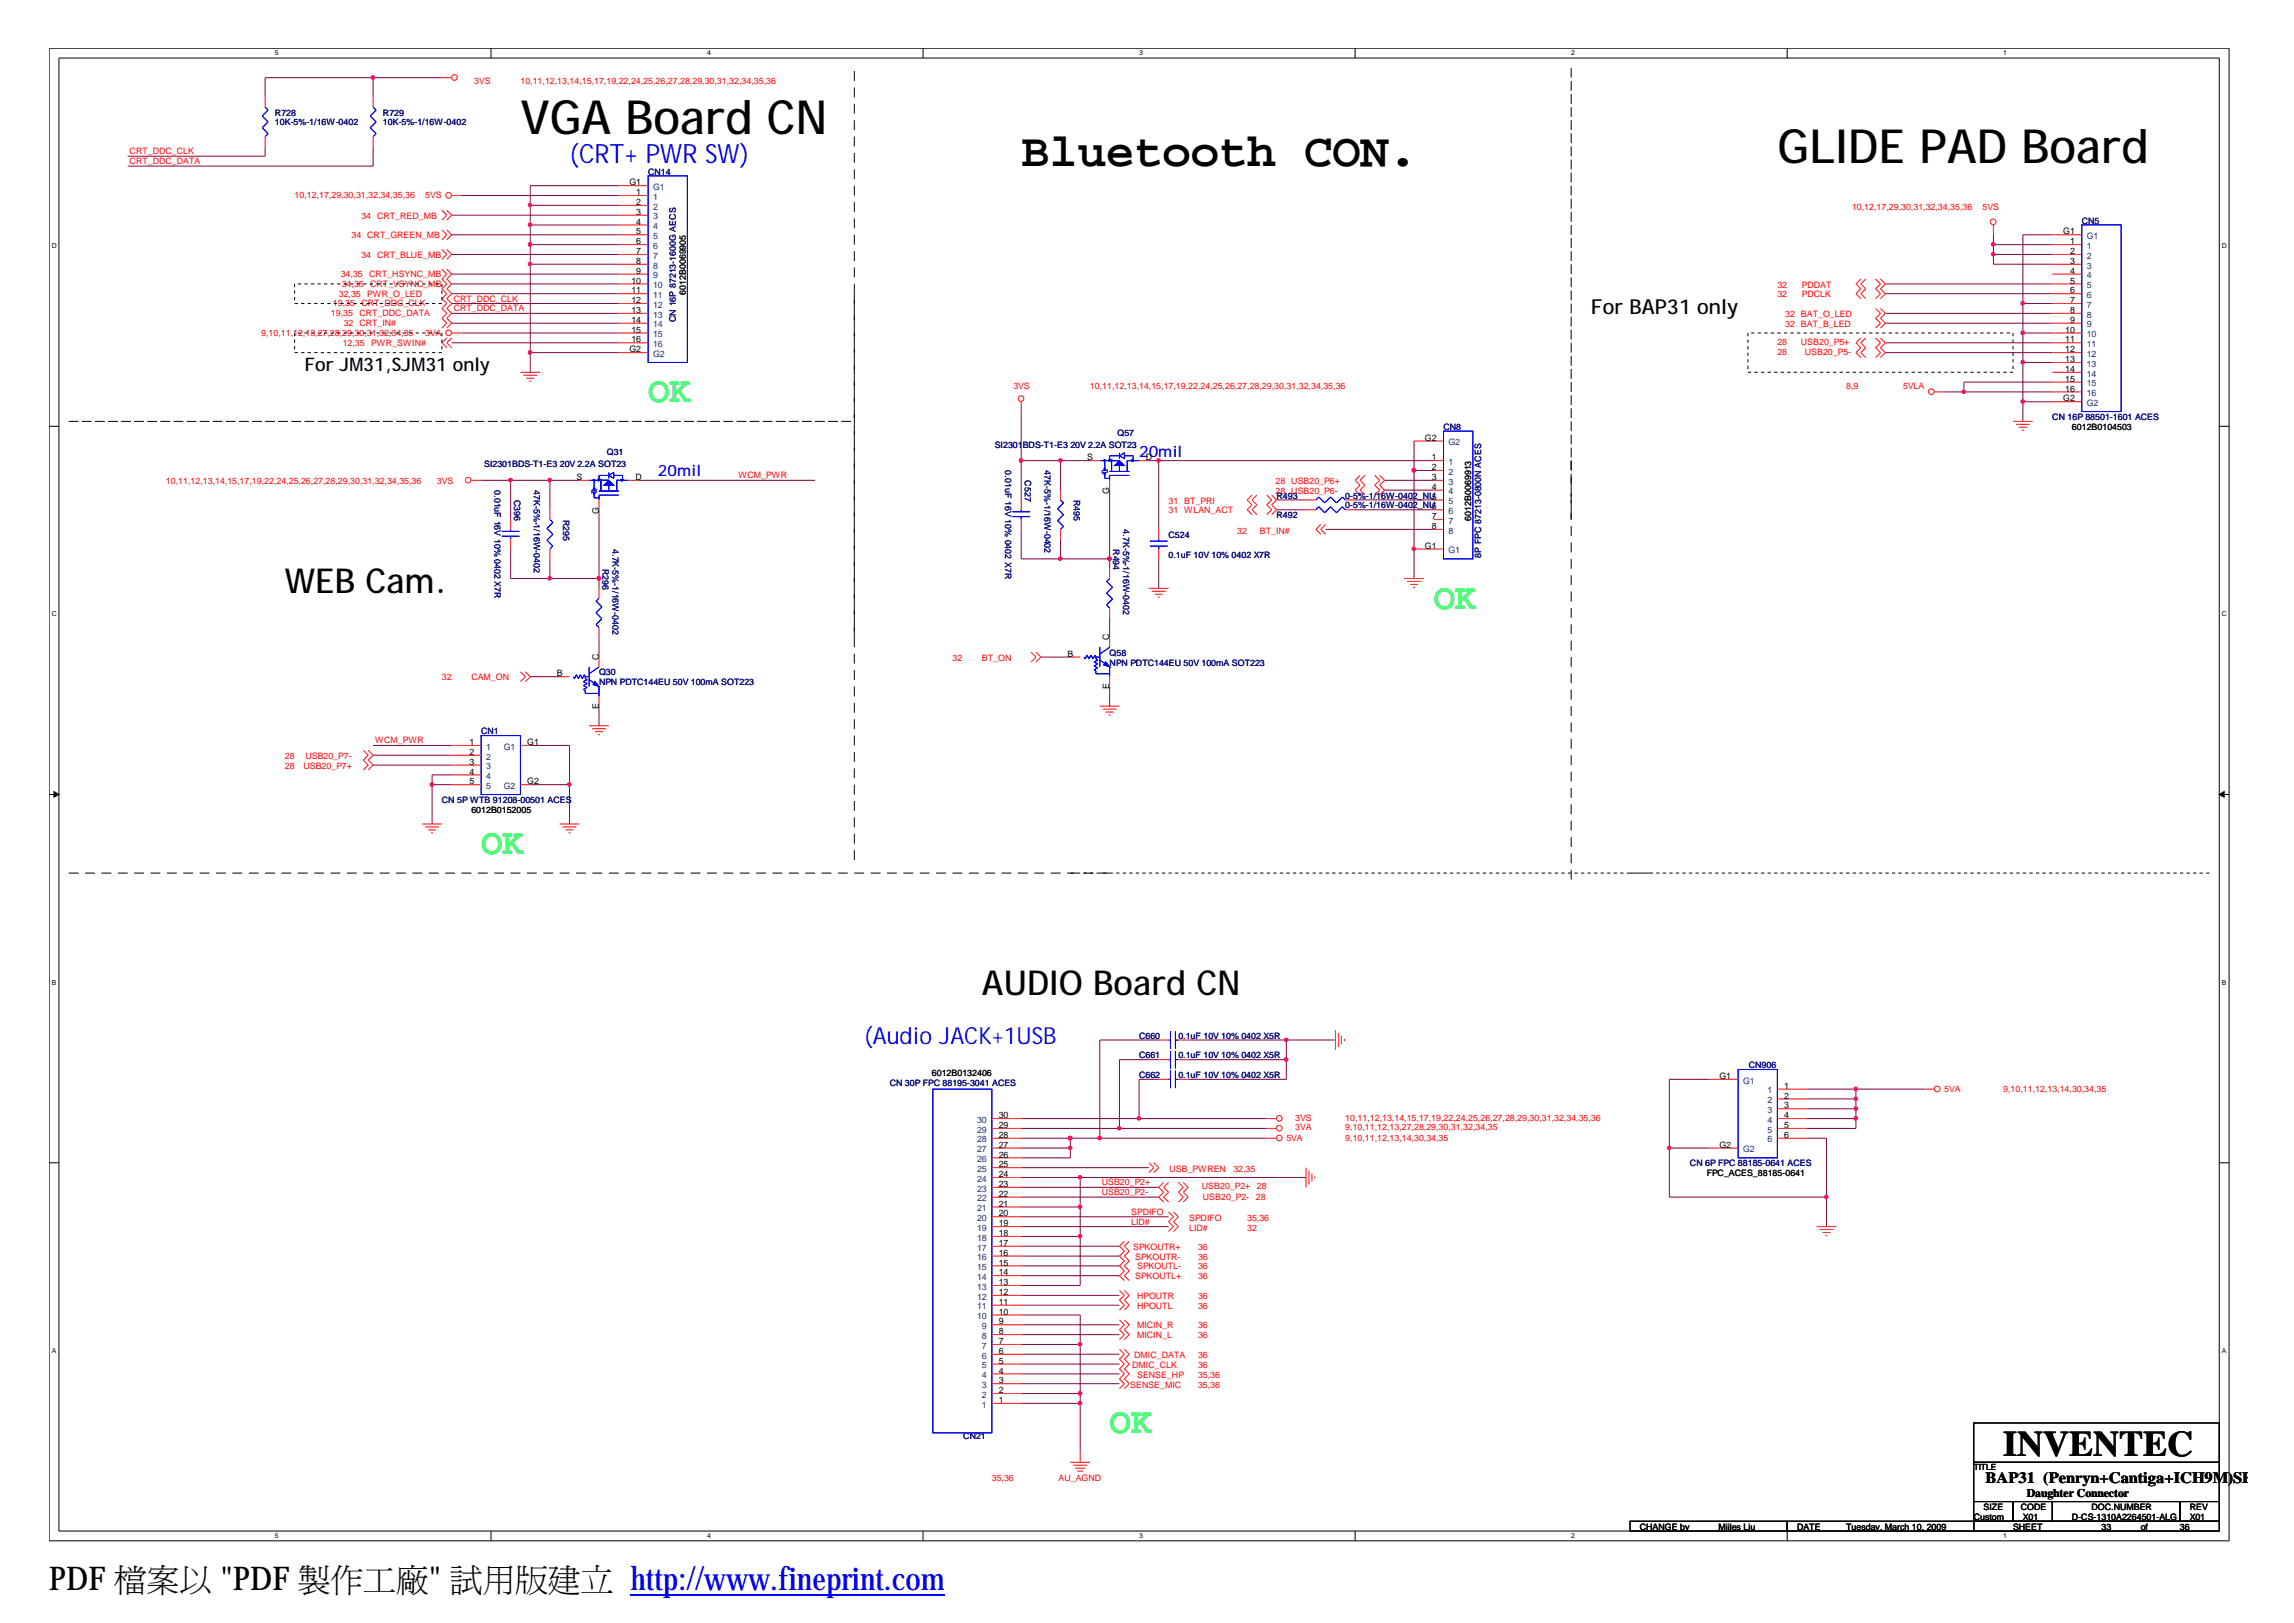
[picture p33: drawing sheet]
<svg xmlns="http://www.w3.org/2000/svg" width="297mm" height="210mm" viewBox="0 0 297 210" stroke-linecap="round" stroke-linejoin="round" font-family="sans-serif">
<defs><g id="words">
<g font-size="6.1">
<text x="67.3" y="17.3">VGA Board CN</text>
<text x="132.1" y="21.5">Bluetooth CON.</text>
<text x="229.9" y="21.1">GLIDE PAD Board</text>
</g>
<g font-size="4.7" fill="#00ff40">
<text x="83.8" y="52">OK</text>
<text x="185.4" y="78.7">OK</text>
<text x="62.2" y="110.5">OK</text>
<text x="143.5" y="185.4">OK</text>
</g>
<text font-size="4.7" x="259.1" y="188.3">INVENTEC</text>
<g font-size="4.4">
<text x="36.8" y="76.6">WEB Cam.</text>
<text x="127" y="128.7">AUDIO Board CN</text>
</g>
<g font-size="4.2">
<text x="6.3" y="205.7">PDF 檔</text>
<text x="19" y="205.7">案</text>
<text x="23.2" y="205.7">以製&quot; 試立</text>
<text x="28.5" y="205.7">&quot;PDF</text>
<text x="42.8" y="205.7">作</text>
<text x="47" y="205.7">工用</text>
<text x="51.2" y="205.7">廠版</text>
<text x="70.9" y="205.7">建</text>
</g>
<text font-size="4.2" fill="#00f" x="81.5" y="205.7">http://www.fineprint.com</text>
<text font-size="3.4" fill="#00f" x="73.7" y="21.1">(CRT+ PWR SW)</text>
<text font-size="3" fill="#00f" x="111.8" y="135">(Audio JACK+1USB</text>
<text font-size="2.7" x="205.7" y="40.6">For BAP31 only</text>
<text font-size="2.4" x="39.4" y="47.9">For JM31,SJM31 only</text>
<g font-size="2" fill="#00f">
<text x="147.3" y="59.1">20mil</text>
<text x="85.1" y="61.6">20mil</text>
</g>
<g font-size="2">
<text x="256.8" y="191.7">BAP31 (Penryn+Cantiga+ICH9M)</text>
<text x="288.8" y="191.7">SFF</text>
</g>
<text font-size="1.5" x="262.1" y="193.6">Daughter Connector</text>
<g font-size="1.1" fill="#f00">
<text x="61.3" y="10.9">3VS</text>
<text x="67.3" y="10.9">10,11,12,13,14,15,17,19,22,24,25,26,27,28,29,30,31,32,34,35,36</text>
<text x="16.8" y="20">CRT_DDC_CLK</text>
<text x="16.8" y="21.2">CRT_DDC_DATA</text>
<text x="38.1" y="25.6">10,12,17,29,30,31,32,34,35,36</text>
<text x="46.7" y="28.3">34 CRT_RED_MB</text>
<text x="55" y="25.6">5VS</text>
<text x="239.5" y="27.1">10,12,17,29,30,31,32,34,35,36</text>
<text x="256.4" y="27.1">5VS</text>
<text x="44.1" y="35.8">34,35</text>
<text x="45.5" y="30.8">34 CRT_GREEN_MB</text>
<text x="46.7" y="33.4">34 CRT_BLUE_MB</text>
<text x="47.8" y="35.8">CRT_HSYNC_MB</text>
<text x="42.8" y="40.9">19,35</text>
<text x="43.1" y="39.6">19,35</text>
<text x="43.8" y="38.5">32,35</text>
<text x="44.2" y="37.1">34,35</text>
<text x="46.5" y="40.9">CRT_DDC_DATA</text>
<text x="46.7" y="39.6">CRT_DDC_CLK</text>
<text x="47.5" y="38.5">PWR_O_LED</text>
<text x="47.9" y="37.1">CRT_VSYNC_MB</text>
<text x="58.7" y="39">CRT_DDC_CLK</text>
<text x="58.7" y="40.3">CRT_DDC_DATA</text>
<text x="229.9" y="37.2">32</text>
<text x="229.9" y="38.5">32</text>
<text x="230.9" y="41">32 BAT_O_LED</text>
<text x="233" y="37.2">PDDAT</text>
<text x="233" y="38.5">PDCLK</text>
<text x="33.8" y="43.4">9,10,11,12,13,27,28,29,30,31,32,34,35</text>
<text x="44.3" y="44.8">12,35</text>
<text x="44.4" y="42.1">32 CRT_IN#</text>
<text x="48" y="44.8">PWR_SWIN#</text>
<text x="55" y="43.4">3VA</text>
<text x="229.9" y="45.9">28</text>
<text x="229.9" y="44.7">28</text>
<text x="230.9" y="42.3">32 BAT_B_LED</text>
<text x="232.9" y="44.7">USB20_P5+</text>
<text x="233.4" y="45.9">USB20_P5-</text>
<text x="131.1" y="50.3">3VS</text>
<text x="141" y="50.3">10,11,12,13,14,15,17,19,22,24,25,26,27,28,29,30,31,32,34,35,36</text>
<text x="238.8" y="50.3">8,9</text>
<text x="246.1" y="50.3">5VLA</text>
<text x="21.5" y="62.6">10,11,12,13,14,15,17,19,22,24,25,26,27,28,29,30,31,32,34,35,36</text>
<text x="56.5" y="62.6">3VS</text>
<text x="95.5" y="61.9">WCM_PWR</text>
<text x="151.1" y="65.1">31 BT_PRI</text>
<text x="165" y="62.6">28 USB20_P6+</text>
<text x="165" y="63.9">28 USB20_P6-</text>
<text x="151.1" y="66.4">31 WLAN_ACT</text>
<text x="160" y="69.1">32</text>
<text x="162.9" y="69.1">BT_IN#</text>
<text x="57.1" y="88">32</text>
<text x="61" y="88">CAM_ON</text>
<text x="123.2" y="85.4">32</text>
<text x="127" y="85.4">BT_ON</text>
<text x="36.8" y="99.4">28</text>
<text x="36.8" y="98.1">28</text>
<text x="39.2" y="99.4">USB20_P7+</text>
<text x="39.5" y="98.1">USB20_P7-</text>
<text x="48.5" y="96.2">WCM_PWR</text>
<text x="251.5" y="141.2">5VA</text>
<text x="259.1" y="141.2">9,10,11,12,13,14,30,34,35</text>
<text x="166.4" y="147.5">5VA</text>
<text x="167.5" y="146.1">3VA</text>
<text x="167.5" y="145">3VS</text>
<text x="174" y="147.5">9,10,11,12,13,14,30,34,35</text>
<text x="174" y="146.1">9,10,11,12,13,27,28,29,30,31,32,34,35</text>
<text x="174" y="145">10,11,12,13,14,15,17,19,22,24,25,26,27,28,29,30,31,32,34,35,36</text>
<text x="142.5" y="154.6">USB20_P2-</text>
<text x="142.5" y="153.3">USB20_P2+</text>
<text x="151.3" y="151.6">USB_PWREN</text>
<text x="155.4" y="153.8">USB20_P2+</text>
<text x="155.6" y="155.2">USB20_P2-</text>
<text x="159.5" y="151.6">32,35</text>
<text x="162.4" y="155.2">28</text>
<text x="162.6" y="153.8">28</text>
<text x="146.3" y="158.4">LID#</text>
<text x="146.3" y="157.1">SPDIFO</text>
<text x="146.6" y="161.6">SPKOUTR+</text>
<text x="153.8" y="159.2">LID#</text>
<text x="153.8" y="158">SPDIFO</text>
<text x="154.9" y="161.6">36</text>
<text x="161.3" y="159.2">32</text>
<text x="161.3" y="158">35,36</text>
<text x="146.8" y="162.9">SPKOUTR-</text>
<text x="146.8" y="165.5">SPKOUTL+</text>
<text x="147.1" y="168">HPOUTR</text>
<text x="147.1" y="164.2">SPKOUTL-</text>
<text x="154.9" y="168">36</text>
<text x="154.9" y="164.2">36</text>
<text x="154.9" y="162.9">36</text>
<text x="154.9" y="165.5">36</text>
<text x="147.1" y="169.3">HPOUTL</text>
<text x="147.1" y="171.8">MICIN_R</text>
<text x="147.1" y="173.1">MICIN_L</text>
<text x="154.9" y="169.3">36</text>
<text x="154.9" y="171.8">36</text>
<text x="154.9" y="173.1">36</text>
<text x="146.2" y="179.5">SENSE_MIC</text>
<text x="146.4" y="176.9">DMIC_CLK</text>
<text x="146.7" y="175.6">DMIC_DATA</text>
<text x="147.1" y="178.2">SENSE_HP</text>
<text x="154.9" y="175.6">36</text>
<text x="154.9" y="176.9">36</text>
<text x="154.9" y="179.5">35,36</text>
<text x="154.9" y="178.2">35,36</text>
<text x="128.3" y="191.5">35,36</text>
<text x="136.9" y="191.5">AU_AGND</text>
</g>
<g font-size="1.1" fill="#000080">
<text x="35.6" y="15">R728</text>
<text x="35.6" y="16.2">10K-5%-1/16W-0402</text>
<text x="49.5" y="15">R729</text>
<text x="49.5" y="16.2">10K-5%-1/16W-0402</text>
<text x="83.8" y="22.6">CN14</text>
<text x="269.2" y="28.9">CN5</text>
<text x="87.4" y="41.7" transform="rotate(-90 87.4 41.7)">CN 16P 87213-1600G AECS</text>
<text x="78.5" y="58.9">Q31</text>
<text x="128.7" y="57.9">SI2301BDS-T1-E3 20V 2.2A SOT23</text>
<text x="144.5" y="56.4">Q57</text>
<text x="186.7" y="55.6">CN8</text>
<text x="265.4" y="54.3">CN 16P 88501-1601 ACES</text>
<text x="62.6" y="60.4">SI2301BDS-T1-E3 20V 2.2A SOT23</text>
<text x="64" y="63.4" transform="rotate(90 64 63.4)">0.01uF 16V 10% 0402 X7R</text>
<text x="66.5" y="64.7" transform="rotate(90 66.5 64.7)">C396</text>
<text x="69" y="63.4" transform="rotate(90 69 63.4)">47K-5%-1/16W-0402</text>
<text x="130" y="60.8" transform="rotate(90 130 60.8)">0.01uF 16V 10% 0402 X7R</text>
<text x="132.5" y="62.1" transform="rotate(90 132.5 62.1)">C527</text>
<text x="135.1" y="60.8" transform="rotate(90 135.1 60.8)">47K-5%-1/16W-0402</text>
<text x="138.9" y="64.7" transform="rotate(90 138.9 64.7)">R495</text>
<text x="165.1" y="64.5">R493</text>
<text x="174" y="64.5">0-5%-1/16W-0402_NU5</text>
<text x="174" y="65.8">0-5%-1/16W-0402_NU6</text>
<text x="72.9" y="67.2" transform="rotate(90 72.9 67.2)">R295</text>
<text x="79.2" y="71" transform="rotate(90 79.2 71)">4.7K-5%-1/16W-0402</text>
<text x="144" y="71" transform="rotate(90 144 71)">R494</text>
<text x="145.2" y="68.5" transform="rotate(90 145.2 68.5)">4.7K-5%-1/16W-0402</text>
<text x="151.1" y="69.6">C524</text>
<text x="165.1" y="67">R492</text>
<text x="77.9" y="73.5" transform="rotate(90 77.9 73.5)">R296</text>
<text x="151.1" y="72.1">0.1uF 10V 10% 0402 X7R</text>
<text x="191.6" y="72.2" transform="rotate(-90 191.6 72.2)">8P FPC 87213-0800N ACES</text>
<text x="77.5" y="87.3">Q30</text>
<text x="77.5" y="88.6">NPN PDTC144EU 50V 100mA SOT223</text>
<text x="143.5" y="84.8">Q58</text>
<text x="143.5" y="86.1">NPN PDTC144EU 50V 100mA SOT223</text>
<text x="62.2" y="95">CN1</text>
<text x="57.1" y="103.9">CN 5P WTB 91208-00501 ACES</text>
<text x="147.3" y="136.9">C661</text>
<text x="147.3" y="134.3">C660</text>
<text x="152.4" y="136.9">0.1uF 10V 10% 0402 X5R</text>
<text x="152.4" y="136.9">0.1uF 10</text>
<text x="152.4" y="134.3">0.1uF 10V 10% 0402 X5R</text>
<text x="152.4" y="134.3">0.1uF 10</text>
<text x="157.9" y="136.9">10% 0402</text>
<text x="157.9" y="134.3">10% 0402</text>
<text x="115.1" y="140.4">CN 30P FPC 88195-3041 ACES</text>
<text x="147.3" y="139.4">C662</text>
<text x="152.4" y="139.4">0.1uF 10V 10% 0402 X5R</text>
<text x="152.4" y="139.4">0.1uF 10</text>
<text x="157.9" y="139.4">10% 0402</text>
<text x="226.2" y="138.1">CN906</text>
<text x="218.6" y="150.8">CN 6P FPC 88185-0641 ACES</text>
<text x="124.6" y="186.2">CN21</text>
</g>
<g font-size="1.1">
<text x="81.4" y="24">G1</text>
<text x="82.3" y="25.2">1</text>
<text x="82.3" y="26.5">2</text>
<text x="82.3" y="27.8">3</text>
<text x="82.3" y="29.1">4</text>
<text x="82.3" y="30.3">5</text>
<text x="82.3" y="31.6">6</text>
<text x="82.3" y="32.9">7</text>
<text x="82.3" y="34.1">8</text>
<text x="82.3" y="35.4">9</text>
<text x="266.8" y="30.3">G1</text>
<text x="267.7" y="31.6">1</text>
<text x="267.7" y="32.9">2</text>
<text x="267.7" y="34.1">3</text>
<text x="267.7" y="35.4">4</text>
<text x="81.7" y="36.7">10</text>
<text x="81.7" y="37.9">11</text>
<text x="81.7" y="39.2">12</text>
<text x="81.7" y="40.5">13</text>
<text x="81.7" y="41.8">14</text>
<text x="88.7" y="38.1" transform="rotate(-90 88.7 38.1)">6012B0069905</text>
<text x="267.7" y="36.7">5</text>
<text x="267.7" y="37.9">6</text>
<text x="267.7" y="39.2">7</text>
<text x="267.7" y="40.5">8</text>
<text x="267.7" y="41.8">9</text>
<text x="81.4" y="45.6">G2</text>
<text x="81.7" y="43">15</text>
<text x="81.7" y="44.3">16</text>
<text x="267.1" y="43">10</text>
<text x="267.1" y="44.3">11</text>
<text x="267.1" y="45.6">12</text>
<text x="267.1" y="46.8">13</text>
<text x="266.8" y="51.9">G2</text>
<text x="267.1" y="48.1">14</text>
<text x="267.1" y="49.4">15</text>
<text x="267.1" y="50.6">16</text>
<text x="140.6" y="59.5">S</text>
<text x="148.2" y="59.5">D</text>
<text x="184.3" y="57">G2</text>
<text x="185.2" y="59.5">1</text>
<text x="268" y="55.6">6012B0104503</text>
<text x="74.5" y="62.1">S</text>
<text x="82.2" y="62.1">D</text>
<text x="143.5" y="63.9" transform="rotate(-90 143.5 63.9)">G</text>
<text x="185.2" y="63.3">4</text>
<text x="185.2" y="62.1">3</text>
<text x="185.2" y="60.8">2</text>
<text x="77.4" y="66.4" transform="rotate(-90 77.4 66.4)">G</text>
<text x="184.3" y="71">G1</text>
<text x="185.2" y="68.4">8</text>
<text x="185.2" y="67.2">7</text>
<text x="190.3" y="67.3" transform="rotate(-90 190.3 67.3)">6012B0069913</text>
<text x="143.5" y="82.8" transform="rotate(-90 143.5 82.8)">C</text>
<text x="72" y="87.5">B</text>
<text x="77.4" y="85.4" transform="rotate(-90 77.4 85.4)">C</text>
<text x="138" y="84.9">B</text>
<text x="143.5" y="89.2" transform="rotate(-90 143.5 89.2)">E</text>
<text x="77.4" y="91.7" transform="rotate(-90 77.4 91.7)">E</text>
<text x="60.7" y="96.4">1</text>
<text x="60.7" y="97.6">2</text>
<text x="60.7" y="98.9">3</text>
<text x="60.7" y="100.2">4</text>
<text x="60.7" y="101.4">5</text>
<text x="68.2" y="96.4">G1</text>
<text x="68.2" y="101.4">G2</text>
<text x="61" y="105.1">6012B0152005</text>
<text x="120.5" y="139.2">6012B0132406</text>
<text x="222.4" y="139.5">G1</text>
<text x="230.8" y="140.8">1</text>
<text x="230.8" y="142.1">2</text>
<text x="230.8" y="143.4">3</text>
<text x="129.2" y="149.7">26</text>
<text x="129.2" y="148.4">27</text>
<text x="129.2" y="147.2">28</text>
<text x="129.2" y="145.9">29</text>
<text x="129.2" y="144.6">30</text>
<text x="222.4" y="148.4">G2</text>
<text x="230.8" y="144.6">4</text>
<text x="230.8" y="145.9">5</text>
<text x="230.8" y="147.2">6</text>
<text x="129.2" y="154.8">22</text>
<text x="129.2" y="153.5">23</text>
<text x="129.2" y="152.2">24</text>
<text x="129.2" y="151">25</text>
<text x="220.7" y="152.1">FPC_ACES_88185-0641</text>
<text x="129.2" y="161.1">17</text>
<text x="129.2" y="159.9">18</text>
<text x="129.2" y="158.6">19</text>
<text x="129.2" y="157.3">20</text>
<text x="129.2" y="156.1">21</text>
<text x="129.2" y="167.5">12</text>
<text x="129.2" y="166.2">13</text>
<text x="129.2" y="164.9">14</text>
<text x="129.2" y="163.7">15</text>
<text x="129.2" y="162.4">16</text>
<text x="129.2" y="173.8">7</text>
<text x="129.2" y="172.6">8</text>
<text x="129.2" y="171.3">9</text>
<text x="129.2" y="170">10</text>
<text x="129.2" y="168.8">11</text>
<text x="129.2" y="178.9">3</text>
<text x="129.2" y="177.6">4</text>
<text x="129.2" y="176.4">5</text>
<text x="129.2" y="175.1">6</text>
<text x="129.2" y="181.5">1</text>
<text x="129.2" y="180.2">2</text>
<text x="255.3" y="190.2">TITLE</text>
<text x="212.1" y="197.8">CHANGE by</text>
<text x="222.2" y="197.8">Miiles Liu</text>
<text x="232.4" y="197.8">DATE</text>
<text x="238.8" y="197.8">Tuesday, March 10, 2009</text>
<text x="255.3" y="196.6">Custom</text>
<text x="256.5" y="195.3">SIZE</text>
<text x="260.3" y="197.8">SHEET</text>
<text x="261.4" y="195.3">CODE</text>
<text x="261.6" y="196.6">X01</text>
<text x="268" y="196.6">D-CS-1310A2264501-ALG</text>
<text x="270.5" y="195.3">DOC.NUMBER</text>
<text x="271.8" y="197.8">33</text>
<text x="276.9" y="197.8">of</text>
<text x="281.9" y="197.8">36</text>
<text x="283.2" y="195.3">REV</text>
<text x="283.2" y="196.6">X01</text>
</g>
<g font-size="1.1" fill="#004080">
<text x="84.5" y="24.6">G1</text>
<text x="84.5" y="25.8">1</text>
<text x="84.5" y="27.1">2</text>
<text x="84.5" y="28.4">3</text>
<text x="84.5" y="29.6">4</text>
<text x="84.5" y="30.9">5</text>
<text x="84.5" y="32.2">6</text>
<text x="84.5" y="33.5">7</text>
<text x="84.5" y="34.7">8</text>
<text x="84.5" y="36">9</text>
<text x="269.9" y="30.9">G1</text>
<text x="269.9" y="32.2">1</text>
<text x="269.9" y="33.5">2</text>
<text x="269.9" y="34.7">3</text>
<text x="269.9" y="36">4</text>
<text x="84.5" y="37.3">10</text>
<text x="84.5" y="38.5">11</text>
<text x="84.5" y="39.8">12</text>
<text x="84.5" y="41.1">13</text>
<text x="269.9" y="37.3">5</text>
<text x="269.9" y="38.5">6</text>
<text x="269.9" y="39.8">7</text>
<text x="269.9" y="41.1">8</text>
<text x="84.5" y="42.3">14</text>
<text x="84.5" y="43.6">15</text>
<text x="84.5" y="44.9">16</text>
<text x="84.5" y="46.2">G2</text>
<text x="269.9" y="42.3">9</text>
<text x="269.9" y="43.6">10</text>
<text x="269.9" y="44.9">11</text>
<text x="269.9" y="46.2">12</text>
<text x="269.9" y="47.4">13</text>
<text x="269.9" y="52.5">G2</text>
<text x="269.9" y="48.7">14</text>
<text x="269.9" y="50">15</text>
<text x="269.9" y="51.2">16</text>
<text x="187.3" y="57.6">G2</text>
<text x="187.3" y="63.9">4</text>
<text x="187.3" y="62.7">3</text>
<text x="187.3" y="65.2">5</text>
<text x="187.3" y="61.4">2</text>
<text x="187.3" y="60.1">1</text>
<text x="187.3" y="71.6">G1</text>
<text x="187.3" y="66.5">6</text>
<text x="187.3" y="69">8</text>
<text x="187.3" y="67.7">7</text>
<text x="62.9" y="97">1</text>
<text x="62.9" y="98.2">2</text>
<text x="62.9" y="99.5">3</text>
<text x="62.9" y="100.8">4</text>
<text x="65.2" y="97">G1</text>
<text x="62.9" y="102">5</text>
<text x="65.2" y="102">G2</text>
<text x="225.4" y="140.1">G1</text>
<text x="228.6" y="141.4">1</text>
<text x="228.6" y="142.7">2</text>
<text x="228.6" y="143.9">3</text>
<text x="126.4" y="149">27</text>
<text x="126.4" y="147.8">28</text>
<text x="126.4" y="146.5">29</text>
<text x="126.4" y="145.2">30</text>
<text x="225.4" y="149">G2</text>
<text x="228.6" y="145.2">4</text>
<text x="228.6" y="146.5">5</text>
<text x="228.6" y="147.8">6</text>
<text x="126.4" y="155.4">22</text>
<text x="126.4" y="154.1">23</text>
<text x="126.4" y="152.8">24</text>
<text x="126.4" y="151.6">25</text>
<text x="126.4" y="150.3">26</text>
<text x="126.4" y="161.7">17</text>
<text x="126.4" y="160.5">18</text>
<text x="126.4" y="159.2">19</text>
<text x="126.4" y="157.9">20</text>
<text x="126.4" y="156.6">21</text>
<text x="126.4" y="166.8">13</text>
<text x="126.4" y="165.5">14</text>
<text x="126.4" y="164.3">15</text>
<text x="126.4" y="163">16</text>
<text x="126.4" y="170.6">10</text>
<text x="126.4" y="169.3">11</text>
<text x="126.4" y="168.1">12</text>
<text x="127" y="173.2">8</text>
<text x="127" y="171.9">9</text>
<text x="127" y="179.5">3</text>
<text x="127" y="178.2">4</text>
<text x="127" y="177">5</text>
<text x="127" y="175.7">6</text>
<text x="127" y="174.4">7</text>
<text x="127" y="182">1</text>
<text x="127" y="180.8">2</text>
</g>
<g font-size=".9">
<text x="35.6" y="7.2">5</text>
<text x="91.4" y="7.2">4</text>
<text x="147.3" y="7.2">3</text>
<text x="203.2" y="7.2">2</text>
<text x="259.1" y="7.2">1</text>
<text x="6.7" y="32.1">D</text>
<text x="287.4" y="32.1">D</text>
<text x="6.7" y="79.7">C</text>
<text x="287.4" y="79.7">C</text>
<text x="6.7" y="127.4">B</text>
<text x="287.4" y="127.4">B</text>
<text x="6.7" y="175">A</text>
<text x="287.4" y="175">A</text>
<text x="35.6" y="198.9">5</text>
<text x="91.4" y="198.9">4</text>
<text x="147.3" y="198.9">3</text>
<text x="203.2" y="198.9">2</text>
<text x="259.1" y="198.9">1</text>
</g>
</g></defs>
<g fill="none" stroke="#000" stroke-width=".13">
<path d="M6.3 6.2h282v193.1h-282zM7.6 7.5h279.4v190.5h-279.4zM63.5 6.2v1.3M119.4 6.2v1.3M175.3 6.2v1.3M231.1 6.2v1.3M6.3 55.1h1.3M287 55.1h1.3M6.3 102.8h1.3M287 102.8h1.3M6.3 150.4h1.3M287 150.4h1.3"/>
<path d="M63.5 198v1.3M119.4 198v1.3M175.3 198v1.3M210.8 196.7h20.3v1.3h-20.3zM231.1 196.7h24.2v1.3h-24.2zM231.1 198v1.3M255.3 184h31.7v5.1h-31.7zM255.3 194.2h5v2.5h-5zM255.3 196.7h31.7v1.3h-31.7zM255.3 189.1h31.7v5.1h-31.7zM260.3 194.2h5.1v2.5h-5.1zM265.4 194.2h16.5v2.5h-16.5z"/>
<path d="M281.9 194.2h5.1v2.5h-5.1z"/>
</g>
<g fill="#000" stroke="#000" stroke-width=".13">
<path d="M7 102.4l.6 .4-.6 .3z" fill-rule="evenodd"/>
<path d="M287 102.8l.7-.4v.7z" fill-rule="evenodd"/>
</g>
<g fill="none" stroke="#800040" stroke-width=".13">
<path d="M34.3 18.9v1.3h-17.8M48.3 18.9v2.6h-31.8M48.3 10v2.6M57.1 10h-22.8v2.6M58.4 30.4h21.6M58.4 32.9h21.6M58.4 39.3h21.6M58.4 27.8h21.6M58.4 35.4h21.6M58.4 36.7h21.6M58.4 38h21.6M59.7 25.3h20.3"/>
<path d="M68.6 31.6h11.4M68.6 26.6h11.4M68.6 29.1h11.4M68.6 34.2h11.4M80 24h-11.4v24.1M243.8 36.7h21.6M243.8 38h21.6M257.8 31.6h7.6M257.8 30.4v3.8h7.6M257.8 32.9h7.6M261.6 39.3h3.8M265.4 30.4h-3.8v24.1"/>
<path d="M58.4 40.5h21.6M58.4 41.8h21.6M58.4 44.3h21.6M59.7 43.1h20.3M68.6 45.6h11.4M132.1 53.2v11.5M132.1 59.6h8.9M137.2 59.6v3.8M148.6 59.6h36.8M149.9 59.6v8.9M182.9 57v17.8M243.8 45.6h21.6"/>
<path d="M243.8 40.5h21.6M243.8 41.8h21.6M243.8 44.3h21.6M251.5 50.7h13.9M261.6 43.1h3.8M261.6 46.9h3.8M261.6 52h3.8M265.4 49.4h-11.4v1.3M62.2 62.1h12.7M66 62.1v5.1M66 71v3.8h11.5M71.1 62.1v3.8"/>
<path d="M71.1 72.3v2.5M77.5 65.9v10.2M82.5 62.1h22.9M132.1 68.5v3.8h11.4M137.2 69.7v2.6M143.5 63.4v10.1M143.5 79.9v2.5M149.9 72.3v3.8M165.1 65.9h3.8M165.1 64.7h3.8M171.4 68.5h14M175.3 65.9h10.1"/>
<path d="M175.3 64.7h10.1M179.1 62.1h6.3M179.1 63.4h6.3M182.9 60.8h2.5M48.3 96.4h10.1M48.3 97.7h10.1M48.3 98.9h10.1M68.6 96.4h5.1v10.2M68.6 87.5h3.8M77.5 82.4v2.6M77.5 91.3v2.6M134.6 85h3.8"/>
<path d="M143.5 88.8v2.5M55.9 101.5h2.5M58.4 100.2h-2.5v6.4M68.6 101.5h5.1M149.9 139.6h-2.6v5.1M149.9 134.5h-7.7v12.7M149.9 137h-5.1v8.9M153.7 134.5h19M153.7 137h12.7M166.4 134.5v5.1h-12.7M221 139.6h-5.1v15.2h20.3M132.1 151h16.5"/>
<path d="M132.1 147.2h31.7M132.1 148.5h6.3M132.1 158.6h19M132.1 152.3h36.8M132.1 156.1h7.6M132.1 157.4h19M132.1 154.8h17.8M132.1 153.6h17.8M132.1 144.7h31.7M132.1 145.9h31.7M132.1 159.9h7.6M138.4 147.2v2.5h-6.3"/>
<path d="M139.7 152.3v14h-7.6M215.9 148.5h5.1M233.7 147.2h2.5v11.4M233.7 142.1h6.3M233.7 143.4h6.3M233.7 144.7h6.3M233.7 140.9h15.2M240 140.9v5h-6.3M132.1 175.1h12.7M132.1 176.4h12.7M132.1 167.5h12.7M132.1 168.8h12.7"/>
<path d="M132.1 177.7h12.7M132.1 179h12.7M132.1 171.3h12.7M132.1 172.6h12.7M132.1 170.1h7.6v17.7M132.1 173.9h7.6M132.1 163.7h12.7M132.1 161.2h12.7M132.1 162.4h12.7M132.1 165h12.7M132.1 181.5h7.6M132.1 180.2h7.6"/>
</g>
<g fill="#f0f" stroke="#f0f" stroke-width=".13">
<path d="M55.7 101.3h.3l.1 .1-.1 .2-.2 .1-.1-.1z" fill-rule="evenodd"/>
<path d="M137 72.1h.3l.1 .1-.1 .2-.2 .1-.1-.1z" fill-rule="evenodd"/>
<path d="M143.3 72.1h.3l.1 .1-.1 .2-.1 .1-.2-.1z" fill-rule="evenodd"/>
<path d="M143.3 72.1h.3l.1 .1-.1 .2-.1 .1-.2-.1z" fill-rule="evenodd"/>
<path d="M137 59.4h.3l.1 .1-.1 .2-.2 .1-.1-.1z" fill-rule="evenodd"/>
<path d="M131.9 59.4h.3l.1 .1-.1 .2-.2 .1-.1-.1z" fill-rule="evenodd"/>
<path d="M73.5 101.3h.3l.1 .1-.1 .2-.2 .1-.1-.1z" fill-rule="evenodd"/>
<path d="M68.4 45.4h.3l.1 .2-.1 .1-.2 .1-.1-.1z" fill-rule="evenodd"/>
<path d="M70.9 74.6h.4v.2v.1l-.2 .1-.2-.1z" fill-rule="evenodd"/>
<path d="M77.3 74.6h.3l.1 .2-.1 .1-.2 .1-.1-.1z" fill-rule="evenodd"/>
<path d="M77.3 74.6h.3l.1 .2-.1 .1-.2 .1-.1-.1z" fill-rule="evenodd"/>
<path d="M70.9 61.9h.4v.2v.1l-.2 .1-.2-.1z" fill-rule="evenodd"/>
<path d="M65.8 61.9h.4l.1 .2-.1 .1-.2 .1-.2-.1z" fill-rule="evenodd"/>
<path d="M182.7 70.8h.3l.1 .2-.1 .1-.2 .1-.1-.1z" fill-rule="evenodd"/>
<path d="M182.7 60.7h.3l.1 .1-.1 .2-.2 .1-.1-.1z" fill-rule="evenodd"/>
<path d="M149.7 59.4h.3l.1 .1-.1 .2-.2 .1-.1-.1z" fill-rule="evenodd"/>
<path d="M257.6 31.4h.3l.1 .2-.1 .2h-.1h-.2z" fill-rule="evenodd"/>
<path d="M257.6 32.7h.3l.1 .2-.1 .1-.1 .1-.2-.1z" fill-rule="evenodd"/>
<path d="M261.4 42.9h.4v.1v.2l-.2 .1-.2-.1z" fill-rule="evenodd"/>
<path d="M261.4 39.1h.4v.1v.2l-.2 .1-.2-.1z" fill-rule="evenodd"/>
<path d="M68.4 26.4h.3l.1 .1-.1 .2-.2 .1-.1-.1z" fill-rule="evenodd"/>
<path d="M68.4 28.9h.3l.1 .2-.1 .1-.2 .1-.1-.1z" fill-rule="evenodd"/>
<path d="M68.4 31.4h.3l.1 .2-.1 .2h-.2h-.1z" fill-rule="evenodd"/>
<path d="M68.4 34h.3l.1 .1-.1 .2-.2 .1-.1-.1z" fill-rule="evenodd"/>
<path d="M261.4 51.8h.4v.1v.2l-.2 .1-.2-.1z" fill-rule="evenodd"/>
<path d="M138.2 148.3h.4v.1v.2l-.2 .1-.2-.1z" fill-rule="evenodd"/>
<path d="M138.2 147h.4v.2v.1l-.2 .1-.2-.1z" fill-rule="evenodd"/>
<path d="M139.5 155.9h.3l.1 .2-.1 .1-.1 .1-.2-.1z" fill-rule="evenodd"/>
<path d="M139.5 181.3h.3l.1 .2-.1 .1-.1 .1-.2-.1z" fill-rule="evenodd"/>
<path d="M182.7 60.7h.3l.1 .1-.1 .2-.2 .1-.1-.1z" fill-rule="evenodd"/>
<path d="M139.5 180h.3l.1 .2-.1 .2h-.1h-.2z" fill-rule="evenodd"/>
<path d="M139.5 173.7h.3l.1 .1-.1 .2-.1 .1-.2-.1z" fill-rule="evenodd"/>
<path d="M139.5 152.1h.3l.1 .1-.1 .2-.1 .1-.2-.1z" fill-rule="evenodd"/>
<path d="M261.4 46.7h.4v.1v.2l-.2 .1-.2-.1z" fill-rule="evenodd"/>
<path d="M253.8 50.5h.3l.1 .1-.1 .2-.1 .1-.2-.1z" fill-rule="evenodd"/>
<path d="M142 147h.4l.1 .2-.1 .1-.2 .1-.2-.1z" fill-rule="evenodd"/>
<path d="M239.8 143.2h.4v.2v.1l-.2 .1-.2-.1z" fill-rule="evenodd"/>
<path d="M239.8 141.9h.4v.2v.2h-.2h-.2z" fill-rule="evenodd"/>
<path d="M239.8 144.5h.4v.1v.2l-.2 .1-.2-.1z" fill-rule="evenodd"/>
<path d="M239.8 140.7h.4v.1v.2l-.2 .1-.2-.1z" fill-rule="evenodd"/>
<path d="M144.6 145.7h.3l.1 .2-.1 .2h-.2h-.1z" fill-rule="evenodd"/>
<path d="M147.1 144.5h.4v.1v.2l-.2 .1-.2-.1z" fill-rule="evenodd"/>
<path d="M139.5 159.7h.3l.1 .2-.1 .1-.1 .1-.2-.1z" fill-rule="evenodd"/>
<path d="M48.1 9.9h.3l.1 .1-.1 .2-.2 .1-.1-.1z" fill-rule="evenodd"/>
<path d="M236 154.6h.4v.2v.2h-.2h-.2z" fill-rule="evenodd"/>
<path d="M215.7 148.3h.3l.1 .1-.1 .2-.1 .1-.2-.1z" fill-rule="evenodd"/>
<path d="M166.2 134.3h.3l.1 .2-.1 .1-.2 .1-.1-.1z" fill-rule="evenodd"/>
<path d="M166.2 136.9h.3l.1 .1-.1 .2-.2 .1-.1-.1z" fill-rule="evenodd"/>
<path d="M138.2 147h.4v.2v.1l-.2 .1-.2-.1z" fill-rule="evenodd"/>
<path d="M55.7 101.3h.3l.1 .1-.1 .2-.2 .1-.1-.1z" fill-rule="evenodd"/>
<path d="M137 72.1h.3l.1 .1-.1 .2-.2 .1-.1-.1z" fill-rule="evenodd"/>
<path d="M143.3 72.1h.3l.1 .1-.1 .2-.1 .1-.2-.1z" fill-rule="evenodd"/>
<path d="M143.3 72.1h.3l.1 .1-.1 .2-.1 .1-.2-.1z" fill-rule="evenodd"/>
<path d="M137 59.4h.3l.1 .1-.1 .2-.2 .1-.1-.1z" fill-rule="evenodd"/>
<path d="M131.9 59.4h.3l.1 .1-.1 .2-.2 .1-.1-.1z" fill-rule="evenodd"/>
<path d="M73.5 101.3h.3l.1 .1-.1 .2-.2 .1-.1-.1z" fill-rule="evenodd"/>
<path d="M68.4 45.4h.3l.1 .2-.1 .1-.2 .1-.1-.1z" fill-rule="evenodd"/>
<path d="M70.9 74.6h.4v.2v.1l-.2 .1-.2-.1z" fill-rule="evenodd"/>
<path d="M77.3 74.6h.3l.1 .2-.1 .1-.2 .1-.1-.1z" fill-rule="evenodd"/>
<path d="M77.3 74.6h.3l.1 .2-.1 .1-.2 .1-.1-.1z" fill-rule="evenodd"/>
<path d="M70.9 61.9h.4v.2v.1l-.2 .1-.2-.1z" fill-rule="evenodd"/>
<path d="M65.8 61.9h.4l.1 .2-.1 .1-.2 .1-.2-.1z" fill-rule="evenodd"/>
<path d="M182.7 70.8h.3l.1 .2-.1 .1-.2 .1-.1-.1z" fill-rule="evenodd"/>
<path d="M182.7 60.7h.3l.1 .1-.1 .2-.2 .1-.1-.1z" fill-rule="evenodd"/>
<path d="M149.7 59.4h.3l.1 .1-.1 .2-.2 .1-.1-.1z" fill-rule="evenodd"/>
<path d="M257.6 31.4h.3l.1 .2-.1 .2h-.1h-.2z" fill-rule="evenodd"/>
<path d="M257.6 32.7h.3l.1 .2-.1 .1-.1 .1-.2-.1z" fill-rule="evenodd"/>
<path d="M261.4 42.9h.4v.1v.2l-.2 .1-.2-.1z" fill-rule="evenodd"/>
<path d="M261.4 39.1h.4v.1v.2l-.2 .1-.2-.1z" fill-rule="evenodd"/>
<path d="M68.4 26.4h.3l.1 .1-.1 .2-.2 .1-.1-.1z" fill-rule="evenodd"/>
<path d="M68.4 28.9h.3l.1 .2-.1 .1-.2 .1-.1-.1z" fill-rule="evenodd"/>
<path d="M68.4 31.4h.3l.1 .2-.1 .2h-.2h-.1z" fill-rule="evenodd"/>
<path d="M68.4 34h.3l.1 .1-.1 .2-.2 .1-.1-.1z" fill-rule="evenodd"/>
<path d="M261.4 51.8h.4v.1v.2l-.2 .1-.2-.1z" fill-rule="evenodd"/>
<path d="M138.2 148.3h.4v.1v.2l-.2 .1-.2-.1z" fill-rule="evenodd"/>
<path d="M138.2 147h.4v.2v.1l-.2 .1-.2-.1z" fill-rule="evenodd"/>
<path d="M139.5 155.9h.3l.1 .2-.1 .1-.1 .1-.2-.1z" fill-rule="evenodd"/>
<path d="M139.5 181.3h.3l.1 .2-.1 .1-.1 .1-.2-.1z" fill-rule="evenodd"/>
<path d="M182.7 60.7h.3l.1 .1-.1 .2-.2 .1-.1-.1z" fill-rule="evenodd"/>
<path d="M139.5 180h.3l.1 .2-.1 .2h-.1h-.2z" fill-rule="evenodd"/>
<path d="M139.5 173.7h.3l.1 .1-.1 .2-.1 .1-.2-.1z" fill-rule="evenodd"/>
<path d="M139.5 152.1h.3l.1 .1-.1 .2-.1 .1-.2-.1z" fill-rule="evenodd"/>
<path d="M261.4 46.7h.4v.1v.2l-.2 .1-.2-.1z" fill-rule="evenodd"/>
<path d="M253.8 50.5h.3l.1 .1-.1 .2-.1 .1-.2-.1z" fill-rule="evenodd"/>
<path d="M142 147h.4l.1 .2-.1 .1-.2 .1-.2-.1z" fill-rule="evenodd"/>
<path d="M239.8 143.2h.4v.2v.1l-.2 .1-.2-.1z" fill-rule="evenodd"/>
<path d="M239.8 141.9h.4v.2v.2h-.2h-.2z" fill-rule="evenodd"/>
<path d="M239.8 144.5h.4v.1v.2l-.2 .1-.2-.1z" fill-rule="evenodd"/>
<path d="M239.8 140.7h.4v.1v.2l-.2 .1-.2-.1z" fill-rule="evenodd"/>
<path d="M144.6 145.7h.3l.1 .2-.1 .2h-.2h-.1z" fill-rule="evenodd"/>
<path d="M147.1 144.5h.4v.1v.2l-.2 .1-.2-.1z" fill-rule="evenodd"/>
<path d="M139.5 159.7h.3l.1 .2-.1 .1-.1 .1-.2-.1z" fill-rule="evenodd"/>
<path d="M48.1 9.9h.3l.1 .1-.1 .2-.2 .1-.1-.1z" fill-rule="evenodd"/>
<path d="M236 154.6h.4v.2v.2h-.2h-.2z" fill-rule="evenodd"/>
<path d="M215.7 148.3h.3l.1 .1-.1 .2-.1 .1-.2-.1z" fill-rule="evenodd"/>
<path d="M166.2 134.3h.3l.1 .2-.1 .1-.2 .1-.1-.1z" fill-rule="evenodd"/>
<path d="M166.2 136.9h.3l.1 .1-.1 .2-.2 .1-.1-.1z" fill-rule="evenodd"/>
<path d="M138.2 147h.4v.2v.1l-.2 .1-.2-.1z" fill-rule="evenodd"/>
</g>
<g fill="none" stroke="#f00" stroke-width=".13">
<path d="M34.3 12.6v1.3M34.3 17.7v1.2M48.3 12.6v1.3M48.3 17.7v1.2M57.1 10h1.3M57.1 34.8l.7 .6-.7 .7 .7 .6-.7 .7 .7 .6-.7 .6 .7 .7-.7 .6 .7 .6-.7 .7 .7 .6-.7 .6M57.1 27.2l.7 .6-.7 .7M57.1 29.7l.7 .7-.7 .6M57.1 32.3l.7 .6-.7 .6M57.8 34.8l.6 .6-.6 .7 .6 .6-.6 .7 .6 .6-.6 .6 .6 .7-.6 .6 .6 .6-.6 .7 .6 .6-.6 .6M57.8 27.2l.6 .6-.6 .7M57.8 29.7l.6 .7-.6 .6"/>
<path d="M57.8 32.3l.6 .6-.6 .6M58.4 25.3h1.3M80 25.3h3.8M80 24h3.8M80 26.6h3.8M80 27.8h3.8M80 29.1h3.8M80 30.4h3.8M80 31.6h3.8M80 32.9h3.8M80 34.2h3.8M80 35.4h3.8"/>
<path d="M80 36.7h3.8M80 38h3.8M80 39.3h3.8M240.7 36.1l-.7 .6 .7 .7-.7 .6 .7 .6M241.3 36.1l-.6 .6 .6 .7-.6 .6 .6 .6M242.6 39.9l.6 .6-.6 .7 .6 .6-.6 .6M242.6 36.1l.6 .6-.6 .7 .6 .6-.6 .6M243.2 39.9l.6 .6-.6 .7 .6 .6-.6 .6M243.2 36.1l.6 .6-.6 .7 .6 .6-.6 .6M257.8 29.1v1.3M265.4 30.4h3.8M265.4 31.6h3.8"/>
<path d="M265.4 32.9h3.8M265.4 34.2h3.8M265.4 35.4h3.8M265.4 36.7h3.8M265.4 38h3.8M265.4 39.3h3.8M57.8 43.7l-.7 .6 .7 .7M58.4 43.1h1.3M58.4 43.7l-.6 .6 .6 .7M67.3 48.1h2.5M67.7 48.5h1.8M68.1 48.9h1"/>
<path d="M68.5 49.3h.2M80 43.1h3.8M80 40.5h3.8M80 41.8h3.8M80 44.3h3.8M80 45.6h3.8M132.1 52v1.2M141 59.6h1.2M147.3 59.6h1.3M182.9 57h3.8M185.4 59.6h1.3M240.7 43.7l-.7 .6 .7 .7-.7 .6 .7 .6"/>
<path d="M241.3 43.7l-.6 .6 .6 .7-.6 .6 .6 .6M242.6 43.7l.6 .6-.6 .7 .6 .6-.6 .6M243.2 43.7l.6 .6-.6 .7 .6 .6-.6 .6M250.2 50.7h1.3M260.3 54.5h2.6M260.7 54.9h1.8M261.1 55.3h1M261.5 55.6h.2M265.4 48.1h3.8M265.4 43.1h3.8M265.4 50.7h3.8M265.4 40.5h3.8"/>
<path d="M265.4 41.8h3.8M265.4 44.3h3.8M265.4 45.6h3.8M265.4 52h3.8M265.4 46.9h3.8M265.4 49.4h3.8M61 62.1h1.2M66 67.2v1.3M66 69.7v1.3M71.1 65.9v1.3M71.1 71v1.3M74.9 62.1h1.3"/>
<path d="M77.5 64.7v1.2M77.5 76.1v1.3M81.3 62.1h1.2M132.1 64.7v1.2M132.1 67.2v1.3M137.2 63.4v1.3M137.2 68.5v1.2M143.5 62.1v1.3M143.5 73.5v1.3M143.5 78.6v1.3M148.6 76.1h2.5M149 76.5h1.7"/>
<path d="M149.4 76.8h1M149.7 77.2h.3M149.9 68.5v1.2M149.9 71v1.3M161.9 64l-.6 .7 .6 .6-.6 .6 .6 .7M162.6 64l-.7 .7 .7 .6-.7 .6 .7 .7M163.8 64l.7 .7-.7 .6 .7 .6-.7 .7M164.5 64l.6 .7-.6 .6 .6 .6-.6 .7M168.9 65.9h1.3M168.9 64.7h1.3M170.8 67.8l-.6 .7 .6 .6M171.4 67.8l-.6 .7 .6 .6"/>
<path d="M174 65.9h1.3M174 64.7h1.3M175.9 61.5l-.6 .6 .6 .7-.6 .6 .6 .6M176.5 61.5l-.6 .6 .6 .7-.6 .6 .6 .6M177.8 61.5l.6 .6-.6 .7 .6 .6-.6 .6M178.4 61.5l.7 .6-.7 .7 .7 .6-.7 .6M181.6 74.8h2.5M182 75.2h1.8M182.4 75.6h1M182.8 76h.2M182.9 71h3.8M185.4 62.1h1.3"/>
<path d="M185.4 63.4h1.3M185.4 65.9h1.3M185.4 64.7h1.3M185.4 68.5h1.3M185.4 60.8h1.3M185.4 67.2h1.3M47 97l.6 .7-.6 .6 .6 .6-.6 .7M47.6 97l.7 .7-.7 .6 .7 .6-.7 .7M58.4 96.4h3.8M58.4 97.7h3.8M58.4 98.9h3.8M67.3 86.9l.6 .6-.6 .7"/>
<path d="M67.3 96.4h1.3M67.9 86.9l.7 .6-.7 .7M72.4 87.5h1.3M76.2 93.9h2.5M76.6 94.2h1.8M77 94.6h1M77.3 95h.3M77.5 81.2v1.2M77.5 85v1.2M77.5 90.1v1.2M133.3 84.3l.7 .7-.7 .6M134 84.3l.6 .7-.6 .6"/>
<path d="M138.4 85h1.3M142.2 91.3h2.6M142.6 91.7h1.8M143 92.1h1M143.4 92.5h.2M143.5 82.4v1.3M143.5 87.5v1.3M54.6 106.6h2.5M55 106.9h1.8M55.4 107.3h1M55.8 107.7h.2M58.4 100.2h3.8"/>
<path d="M58.4 101.5h3.8M67.3 101.5h1.3M72.4 106.6h2.5M72.8 106.9h1.7M73.2 107.3h1M73.5 107.7h.3M149.9 137h1.2M149.9 139.6h1.2M149.9 134.5h1.2M152.4 137h1.3M152.4 139.6h1.3M152.4 134.5h1.3"/>
<path d="M172.7 133.2v2.6M173.1 133.6v1.8M173.5 134v1M173.9 134.4v.2M221 139.6h3.8M128.3 158.6h3.8M128.3 147.2h3.8M128.3 145.9h3.8M128.3 144.7h3.8M128.3 159.9h3.8M128.3 157.4h3.8M128.3 156.1h3.8"/>
<path d="M128.3 154.8h3.8M128.3 153.6h3.8M128.3 152.3h3.8M128.3 151h3.8M128.3 149.7h3.8M128.3 148.5h3.8M148.6 150.4l.6 .6-.6 .7M149.2 150.4l.7 .6-.7 .7M150.5 152.9l-.6 .7 .6 .6-.6 .6 .6 .7M151.1 156.7l.7 .7-.7 .6 .7 .6-.7 .7M151.1 152.9l-.6 .7 .6 .6-.6 .6 .6 .7M151.8 156.7l.6 .7-.6 .6 .6 .6-.6 .7"/>
<path d="M152.4 152.9l.6 .7-.6 .6 .6 .6-.6 .7M153 152.9l.7 .7-.7 .6 .7 .6-.7 .7M163.8 147.2h1.3M163.8 145.9h1.3M163.8 144.7h1.3M168.9 151v2.6M169.3 151.4v1.8M169.7 151.8v1M170.1 152.2v.2M221 148.5h3.8M229.9 147.2h3.8M229.9 140.9h3.8"/>
<path d="M229.9 145.9h3.8M229.9 144.7h3.8M229.9 142.1h3.8M229.9 143.4h3.8M234.9 158.6h2.6M235.3 159h1.8M235.7 159.4h1M236.1 159.8h.2M248.9 140.9h1.3M128.3 179h3.8M128.3 177.7h3.8M128.3 176.4h3.8"/>
<path d="M128.3 175.1h3.8M128.3 173.9h3.8M128.3 172.6h3.8M128.3 171.3h3.8M128.3 170.1h3.8M128.3 168.8h3.8M128.3 167.5h3.8M128.3 166.3h3.8M128.3 165h3.8M128.3 163.7h3.8M128.3 162.4h3.8M128.3 161.2h3.8"/>
<path d="M144.8 166.9l.6 .6-.6 .7 .6 .6-.6 .6M144.8 170.7l.6 .6-.6 .7 .6 .6-.6 .6M144.8 174.5l.6 .6-.6 .7 .6 .6-.6 .7 .6 .6-.6 .6 .6 .7-.6 .6M145.4 166.9l.6 .6-.6 .7 .6 .6-.6 .6M145.4 170.7l.6 .6-.6 .7 .6 .6-.6 .6M145.4 174.5l.6 .6-.6 .7 .6 .6-.6 .7 .6 .6-.6 .6 .6 .7-.6 .6M145.4 160.5l-.6 .7 .6 .6-.6 .6 .6 .7-.6 .6 .6 .7-.6 .6 .6 .6M146 160.5l-.6 .7 .6 .6-.6 .6 .6 .7-.6 .6 .6 .7-.6 .6 .6 .6M128.3 181.5h3.8M128.3 180.2h3.8M138.4 189.1h2.6M138.8 189.5h1.8"/>
<path d="M139.1 189.9h1.2M139.3 190.3h.8M139.7 187.8v1.3"/>
<circle cx="58.8" cy="10" r=".37"/>
<circle cx="58" cy="25.3" r=".37"/>
<circle cx="257.8" cy="28.7" r=".37"/>
<circle cx="58" cy="43" r=".37"/>
<circle cx="132.1" cy="51.5" r=".37"/>
<circle cx="249.8" cy="50.7" r=".37"/>
<circle cx="60.5" cy="62.1" r=".37"/>
<circle cx="165.5" cy="147.2" r=".37"/>
<circle cx="165.5" cy="144.6" r=".37"/>
<circle cx="165.5" cy="145.9" r=".37"/>
<circle cx="250.5" cy="140.8" r=".37"/>
</g>
<path d="M203.2 8.8v58.4M8.9 54.5h101.6" fill="none" stroke="#000" stroke-width=".13" stroke-dasharray="1.3 .4" stroke-linecap="butt"/>
<path d="M110.5 38v73.6M203.2 59.6v54.6M110.5 82.4v-73.6M143.5 112.9h-134.6" fill="none" stroke="#000" stroke-width=".13" stroke-dasharray="1.3 .8" stroke-linecap="butt"/>
<path d="M38.1 36.7h19v2.6h-19zM38.1 43.1h19v2.5h-19zM226.1 43.1h34.2v5h-34.2zM138.4 112.9h75M210.8 112.9h75" fill="none" stroke="#000" stroke-width=".13" stroke-dasharray=".4" stroke-linecap="butt"/>
<g fill="none" stroke="#00f" stroke-width=".13">
<path d="M34.3 13.9l.4 .3-.8 .8 .8 .8-.8 .7 .8 .8-.4 .4M48.3 13.9l.3 .3-.7 .8 .7 .8-.7 .7 .7 .8-.3 .4M83.8 22.7h5.1v24.2h-5.1zM269.2 29.1h5.1v24.1h-5.1zM142.2 59.6h2.6M142.9 59.6v1M143.5 59.5h.1M143.8 59.6v1.4M144.8 58.9h-1.3v.7M144.8 58.6v.7M144.8 58.9l.6-.3v.7zM145.4 58.9h1.2v.7"/>
<path d="M147.3 59.6h-1.5v1.4M186.7 55.8h3.8v16.5h-3.8zM64.9 69.4h2.3M64.9 68.7h2.3M66 68.5v.2M66 69.4v.3M71.1 67.2l.4 .4-.8 .7 .8 .8-.8 .8 .8 .7-.4 .4M76.2 62.1h2.5M76.7 63.1h.3l-.2 .3zM76.8 63.6l.2 .3h-.3zM76.8 62.1v1M76.8 63.9v.5h.7"/>
<path d="M77.2 63.3l-.1 .1h-.5l-.1 .1M77.2 63.5l-.1 .1h-.5l-.1 .2M77.3 62l.1 .1zM77.5 77.4l-.4 .3 .8 .8-.8 .8 .8 .7-.8 .8 .4 .4M77.5 63.5h2.5M77.7 62.1v1.4M78.7 61.5h-1.2v.6M78.7 61.1v.8M78.7 62.8v.7M78.7 61.5l.7-.4v.8zM79.4 61.5h1.1v.6M80 64h-2.5v.7"/>
<path d="M81.3 62.1h-1.5v1.4M130.9 66.8h2.3M130.9 66.2h2.3M132.1 65.9v.3M132.1 66.8v.4M137.2 64.7l.3 .3-.7 .8 .7 .8-.7 .7 .7 .8-.3 .4M142.7 60.6h.3l-.1 .2zM142.9 61.1l.1 .3h-.3zM142.9 61.4v.5h.6M143.3 60.7l-.2 .1h-.5l-.1 .2M143.3 61l-.2 .1h-.5l-.1 .1M143.5 74.8l-.4 .4 .8 .8-.8 .7 .8 .8-.8 .7 .4 .4"/>
<path d="M143.5 61h2.5M144.8 60.2v.8M146 61.5h-2.5v.6M148.7 70.6h2.3M148.7 70h2.3M149.9 69.7v.3M149.9 70.6v.4M170.2 64.7l.4-.4 .7 .7 .8-.7 .7 .7 .8-.7 .4 .4M170.2 65.9l.4-.4 .7 .8 .8-.8 .7 .8 .8-.8 .4 .4M62.2 95.1h5.1v7.7h-5.1zM74.2 87.5l.1 .3 .2-.5 .3 .5 .3-.5 .2 .5 .3-.5 .1 .2M75.7 87.5h.5"/>
<path d="M75.7 87.5v.3l.2 .1-.5 .3 .5 .2-.5 .3 .5 .2-.5 .3 .3 .1v.4h1.8M76.2 87.9l1.3 .9v1.3M76.2 86.2v2.6M77.5 86.2l-1.3 .9M140.2 85l.1 .2 .3-.5 .2 .5 .3-.5 .3 .5 .2-.5 .1 .3M141.7 85h.5M141.7 85v.2l.3 .2-.5 .2 .5 .3-.5 .2 .5 .3-.5 .2 .2 .2v.3h1.8M142.2 85.4l1.3 .8v1.3M142.2 83.7v2.5M143.5 83.7l-1.3 .9M151.1 137h.3M151.1 134.5h.3"/>
<path d="M151.1 139.6h.3M151.4 133.4v2.3M151.4 135.9v2.3M151.4 138.4v2.3M152 137h.4M152 133.4v2.3M152 135.9v2.3M152 138.4v2.3M152 134.5h.4M152 139.6h.4M224.8 138.3h5.1v11.4h-5.1zM120.6 140.9h7.7v44.4h-7.7z"/>
</g>
<g fill="#00f" stroke="#00f" stroke-width=".13">
<path d="M143 85.6l.5 .6-.8-.2z" fill-rule="evenodd"/>
<path d="M143 85.6l.5 .6-.8-.2z" fill-rule="evenodd"/>
<path d="M77 88.2l.5 .6-.8-.3z" fill-rule="evenodd"/>
<path d="M77 88.2l.5 .6-.8-.3z" fill-rule="evenodd"/>
<path d="M144.1 60.2l.7-.6 .6 .6z" fill-rule="evenodd"/>
<path d="M146.3 59.5h.3l-.1 .2-.2-.1z" fill-rule="evenodd"/>
<path d="M142.8 59.5h.1v.1h-.1z" fill-rule="evenodd"/>
<path d="M143.7 59.5h.1v.1h-.1z" fill-rule="evenodd"/>
<path d="M143.4 59.5h.1v.1h-.1z" fill-rule="evenodd"/>
<path d="M144.1 60.2l.7-.6 .6 .6z" fill-rule="evenodd"/>
<path d="M146.3 59.5h.3l-.1 .2-.2-.1z" fill-rule="evenodd"/>
<path d="M142.8 59.5h.1v.1h-.1z" fill-rule="evenodd"/>
<path d="M143.7 59.5h.1v.1h-.1z" fill-rule="evenodd"/>
<path d="M143.4 59.5h.1v.1h-.1z" fill-rule="evenodd"/>
<path d="M78.7 62.1l.7 .7h-1.3z" fill-rule="evenodd"/>
<path d="M80.3 62l.3 .1-.2 .1h-.1z" fill-rule="evenodd"/>
<path d="M76.7 62h.2v.2h-.2z" fill-rule="evenodd"/>
<path d="M77.6 62h.2v.2h-.2z" fill-rule="evenodd"/>
<path d="M77.4 62h.1v.2h-.1z" fill-rule="evenodd"/>
<path d="M78.7 62.1l.7 .7h-1.3z" fill-rule="evenodd"/>
<path d="M80.3 62l.3 .1-.2 .1h-.1z" fill-rule="evenodd"/>
<path d="M76.7 62h.2v.2h-.2z" fill-rule="evenodd"/>
<path d="M77.6 62h.2v.2h-.2z" fill-rule="evenodd"/>
<path d="M77.4 62h.1v.2h-.1z" fill-rule="evenodd"/>
</g>
<path d="M81.5 206.2h40.7" fill="none" stroke="#00f" stroke-width=".21"/>
<use href="#words"/>
</svg>
